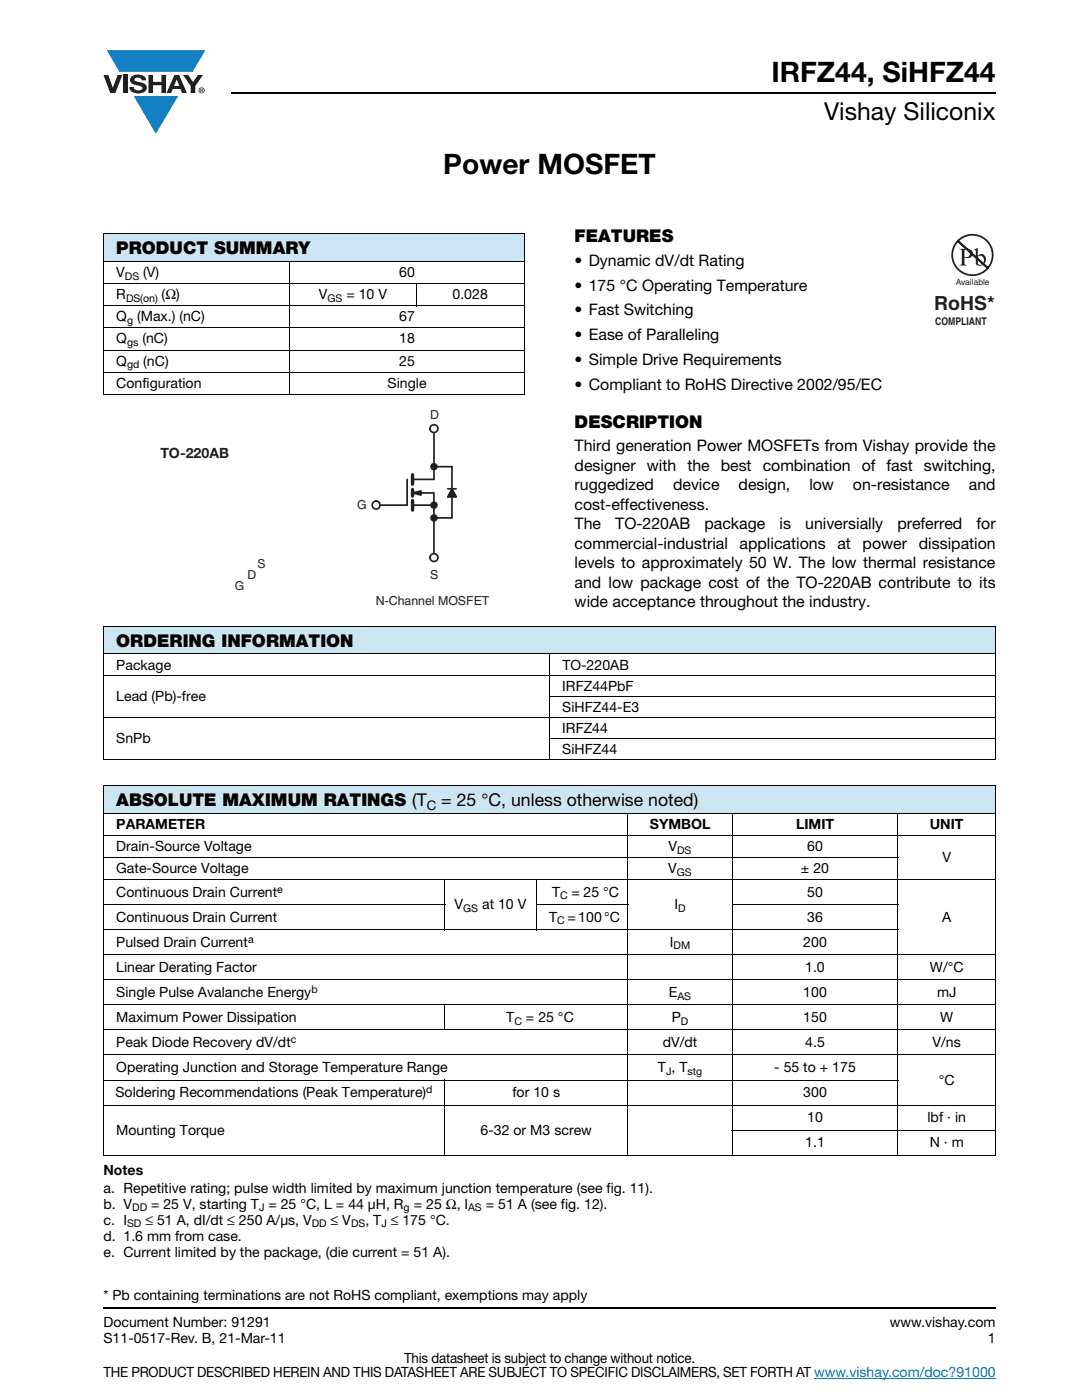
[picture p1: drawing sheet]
<svg xmlns="http://www.w3.org/2000/svg" width="216mm" height="279mm" viewBox="0 0 216 279" stroke-linecap="round" stroke-linejoin="round" font-family="sans-serif">
<defs><g id="words">
<g font-size="5.6">
<text x="153.9" y="16.4">IRFZ44, SiHFZ44</text>
<text x="88.4" y="34.8">Power MOSFET</text>
</g>
<text font-size="4.9" x="164.5" y="24">Vishay Siliconix</text>
<text font-size="3.9" fill="#231f20" x="186.4" y="61.9">RoHS*</text>
<g font-size="3.5">
<text x="23.2" y="50.7">PRODUCT SUMMARY</text>
<text x="114.7" y="48.3">FEATURES</text>
<text x="114.7" y="85.4">DESCRIPTION</text>
<text x="23.2" y="129">ORDERING INFORMATION</text>
<text x="23.2" y="160.9">ABSOLUTE MAXIMUM RATINGS (T</text>
<text x="88.1" y="160.9">= 25 °C, unless otherwise noted)</text>
</g>
<g font-size="3.2">
<text x="114.7" y="53">• Dynamic dV/dt Rating</text>
<text x="114.7" y="58">• 175 °C Operating Temperature</text>
<text x="114.7" y="62.9">• Fast Switching</text>
<text x="114.7" y="67.9">• Ease of Paralleling</text>
<text x="114.7" y="72.8">• Simple Drive Requirements</text>
<text x="114.7" y="77.7">• Compliant to RoHS Directive 2002/95/EC</text>
<text x="114.7" y="90.1">Third generation Power MOSFETs from Vishay provide the</text>
<text x="114.7" y="94">designer with the best combination of fast switching,</text>
<text x="114.7" y="97.9">ruggedized</text>
<text x="114.7" y="101.7">cost-effectiveness.</text>
<text x="134.3" y="97.9">device</text>
<text x="147.4" y="97.9">design,</text>
<text x="161.5" y="97.9">low</text>
<text x="170.2" y="97.9">on-resistance</text>
<text x="193.3" y="97.9">and</text>
<text x="114.7" y="105.6">The</text>
<text x="122.8" y="105.6">TO-220AB</text>
<text x="140.6" y="105.6">package</text>
<text x="155.6" y="105.6">is</text>
<text x="160.7" y="105.6">universially</text>
<text x="179.1" y="105.6">preferred</text>
<text x="194.9" y="105.6">for</text>
<text x="114.7" y="109.5">commercial-industrial</text>
<text x="114.7" y="113.4">levels to approximately 50 W. The low thermal resistance</text>
<text x="147.6" y="109.5">applications</text>
<text x="167.1" y="109.5">at</text>
<text x="172.1" y="109.5">power</text>
<text x="183.3" y="109.5">dissipation</text>
<text x="114.7" y="117.3">and low package cost of the TO-220AB contribute to its</text>
<text x="114.7" y="121.1">wide acceptance throughout the industry.</text>
</g>
<g font-size="2.8">
<text x="23.2" y="59.7">R</text>
<text x="23.2" y="55.3">V</text>
<text x="28.6" y="55.3">(V)</text>
<text x="32.3" y="59.7">(Ω)</text>
<text x="63.6" y="59.7">V</text>
<text x="69.1" y="59.7">= 10 V</text>
<text x="79.7" y="55.3">60</text>
<text x="90.3" y="59.7">0.028</text>
<text x="23.2" y="64.1">Q</text>
<text x="27.3" y="64.1">(Max.) (nC)</text>
<text x="79.7" y="64.1">67</text>
<text x="23.2" y="68.5">Q</text>
<text x="28.4" y="68.5">(nC)</text>
<text x="79.7" y="68.5">18</text>
<text x="23.2" y="77.4">Configuration</text>
<text x="23.2" y="73">Q</text>
<text x="28.6" y="73">(nC)</text>
<text x="77.3" y="77.4">Single</text>
<text x="79.7" y="73">25</text>
<text x="23.2" y="133.6">Package</text>
<text x="112.2" y="137.8">IRFZ44PbF</text>
<text x="112.2" y="133.6">TO-220AB</text>
<text x="23.2" y="139.8">Lead (Pb)-free</text>
<text x="112.2" y="142">SiHFZ44-E3</text>
<text x="23.2" y="148.2">SnPb</text>
<text x="112.2" y="146.2">IRFZ44</text>
<text x="112.2" y="150.4">SiHFZ44</text>
<text x="23.2" y="165.4">PARAMETER</text>
<text x="129.7" y="165.4">SYMBOL</text>
<text x="158.8" y="165.4">LIMIT</text>
<text x="185.5" y="165.4">UNIT</text>
<text x="23.2" y="169.8">Drain-Source Voltage</text>
<text x="133.4" y="169.8">V</text>
<text x="161.1" y="169.8">60</text>
<text x="188" y="172">V</text>
<text x="23.2" y="174.2">Gate-Source Voltage</text>
<text x="23.2" y="179">Continuous Drain Current</text>
<text x="110.2" y="179">T</text>
<text x="114" y="179">= 25 °C</text>
<text x="133.3" y="174.2">V</text>
<text x="159.8" y="174.2">± 20</text>
<text x="161.1" y="179">50</text>
<text x="23.2" y="184">Continuous Drain Current</text>
<text x="90.7" y="181.5">V</text>
<text x="96.2" y="181.5">at 10 V</text>
<text x="109.6" y="184">T</text>
<text x="113.2" y="184">= 100 °C</text>
<text x="134.6" y="181.5">I</text>
<text x="161.1" y="184">36</text>
<text x="188" y="184">A</text>
<text x="23.2" y="189">Pulsed Drain Current</text>
<text x="133.7" y="189">I</text>
<text x="160.3" y="189">200</text>
<text x="23.2" y="194">Linear Derating Factor</text>
<text x="160.7" y="194">1.0</text>
<text x="185.6" y="194">W/°C</text>
<text x="23.2" y="204">Maximum Power Dissipation</text>
<text x="23.2" y="199">Single Pulse Avalanche Energy</text>
<text x="101" y="204">T</text>
<text x="104.9" y="204">= 25 °C</text>
<text x="133.5" y="199">E</text>
<text x="134" y="204">P</text>
<text x="160.3" y="199">100</text>
<text x="160.3" y="204">150</text>
<text x="187" y="199">mJ</text>
<text x="187.6" y="204">W</text>
<text x="23.2" y="209">Peak Diode Recovery dV/dt</text>
<text x="132.2" y="209">dV/dt</text>
<text x="160.7" y="209">4.5</text>
<text x="186.1" y="209">V/ns</text>
<text x="23.2" y="214">Operating Junction and Storage Temperature Range</text>
<text x="131.3" y="214">T , T</text>
<text x="154.5" y="214">- 55 to + 175</text>
<text x="23.1" y="218.9">Soldering Recommendations (Peak Temperature)</text>
<text x="102.3" y="218.9">for 10 s</text>
<text x="160.3" y="218.9">300</text>
<text x="187.3" y="216.5">°C</text>
<text x="23.2" y="226.5">Mounting Torque</text>
<text x="95.9" y="226.5">6-32 or M3 screw</text>
<text x="161.1" y="224">10</text>
<text x="185.1" y="224">lbf · in</text>
<text x="160.7" y="229">1.1</text>
<text x="185.5" y="229">N · m</text>
<text x="20.6" y="234.5">Notes</text>
<text x="20.6" y="238.1">a. Repetitive rating; pulse width limited by maximum junction temperature (see fig. 11).</text>
<text x="20.6" y="244.4">c. I</text>
<text x="20.6" y="241.3">b. V</text>
<text x="29" y="244.4">≤ 51 A, dI/dt ≤ 250 A/μs, V</text>
<text x="30.1" y="241.3">= 25 V, starting T = 25 °C, L = 44 μH, R</text>
<text x="66" y="244.4">≤ V</text>
<text x="72.9" y="244.4">, T ≤ 175 °C.</text>
<text x="82.6" y="241.3">= 25 Ω, I</text>
<text x="96.9" y="241.3">= 51 A (see fig. 12).</text>
<text x="20.6" y="247.6">d. 1.6 mm from case.</text>
<text x="20.6" y="250.8">e. Current limited by the package, (die current = 51 A).</text>
<text x="20.6" y="259.5">* Pb containing terminations are not RoHS compliant, exemptions may apply</text>
<text x="20.6" y="264.9">Document Number: 91291</text>
<text x="20.6" y="268.1">S11-0517-Rev. B, 21-Mar-11</text>
<text x="177.5" y="264.9">www.vishay.com</text>
<text x="197.1" y="268.1">1</text>
<text x="20.6" y="274.8">THE PRODUCT DESCRIBED HEREIN AND THIS DATASHEET ARE SUBJECT TO SPECIFIC DISCLAIMERS, SET FORTH AT www.vishay.com/doc?91000</text>
<text x="80.7" y="272">This datasheet is subject to change without notice.</text>
</g>
<text font-size="2.8" fill="#211e1e" x="32" y="91.4">TO-220AB</text>
<text font-size="2.6" x="85.2" y="161.6">C</text>
<g font-size="2.5" fill="#231f20">
<text x="85.8" y="83.7">D</text>
<text x="71.2" y="101.6">G</text>
<text x="51.4" y="113.3">S</text>
<text x="46.8" y="117.7">G</text>
<text x="49.4" y="115.6">D</text>
<text x="85.8" y="115.5">S</text>
<text x="75" y="120.7">N-Channel MOSFET</text>
</g>
<g font-size="2.1">
<text x="24.9" y="55.8">DS</text>
<text x="25.1" y="60.2">DS(on)</text>
<text x="25.4" y="64.6">g</text>
<text x="65.3" y="60.2">GS</text>
<text x="25.4" y="69">gs</text>
<text x="25.4" y="73.5">gd</text>
<text x="135.1" y="170.3">DS</text>
<text x="55.3" y="178.1">e</text>
<text x="111.8" y="179.5">C</text>
<text x="135.1" y="174.8">GS</text>
<text x="92.4" y="182">GS</text>
<text x="111.2" y="184.5">C</text>
<text x="135.3" y="182">D</text>
<text x="49.5" y="188.1">a</text>
<text x="134.4" y="189.5">DM</text>
<text x="62.1" y="198.1">b</text>
<text x="135.2" y="199.5">AS</text>
<text x="58.1" y="208.1">c</text>
<text x="102.6" y="204.5">C</text>
<text x="135.9" y="204.5">D</text>
<text x="132.9" y="214.5">J</text>
<text x="137.2" y="214.5">stg</text>
<text x="85.1" y="218.1">d</text>
<text x="25.4" y="244.9">SD</text>
<text x="26.4" y="241.8">DD</text>
<text x="51.7" y="241.8">J</text>
<text x="62.2" y="244.9">DD</text>
<text x="70" y="244.9">DS</text>
<text x="76.1" y="244.9">J</text>
<text x="80.5" y="241.8">g</text>
<text x="93.4" y="241.8">AS</text>
</g>
<text font-size="2.1" fill="#231f20" x="186.6" y="64.8">COMPLIANT</text>
<text font-size="1.7" fill="#231f20" x="190.7" y="57">Available</text>
</g></defs>
<g fill="#147fc3">
<path d="M21.3 10h19.7l-2.6 4.4h-1.1h-13.5z"/>
<path d="M26.7 19.2h8.9l-4.5 7.5z"/>
</g>
<g fill="#231f20">
<path d="M20.6 15h1l.9 2.5 1-2.5h.9l-1.4 3.6h-1z"/>
<path d="M24.6 15h.9v3.6h-.9z"/>
<path d="M26.3 15.3a2.1 2.1 0 0 1 2.8 .3l.1 .4h-.9a.79 .79 0 0 0-.7-.5 .79 .79 0 0 0-.8 .4l.3 .3 1 .2a1.08 1.08 0 0 1 1.2 1.1 1.08 1.08 0 0 1-1.1 1.1 1.73 1.73 0 0 1-2.4-1.2h.9a.96 .96 0 0 0 .8 .6 .96 .96 0 0 0 .9-.4 1.31 1.31 0 0 0-1.2-.6 1.03 1.03 0 0 1-1.1-.6 1.03 1.03 0 0 1 .2-1.1z"/>
<path d="M29.6 15h.9v1.3h1.7v-1.3h.9v3.6h-.9v-1.6h-1.7v1.6h-.9z"/>
<path d="M36.5 15h1.1l.9 1.4 1-1.4h1l-1.5 2.2v1.4h-.9v-1.4z"/>
<path d="M35.3 15.8l.5 1.4h-1.1zM34.8 15l-1.6 3.6h1l.3-.8h1.5l.3 .8h1l-1.6-3.6z"/>
<path d="M39.8 18a.46 .46 0 0 1 .9 0 .46 .46 0 0 1-.9 0zM39.6 18a.6 .6 0 0 0 1.2 0 .6 .6 0 0 0-1.2 0z"/>
<path d="M40.1 17.8h.2v.2h-.2zM40 17.7v.7h.1v-.3l.4 .3-.2-.3 .2-.2-.1-.2z"/>
</g>
<path d="M162.4 275.1h36.3" fill="none" stroke="#007ec4" stroke-width=".2"/>
<path d="M46.1 18.6h152.5M20.6 261h178" fill="none" stroke="#000" stroke-width=".36"/>
<path d="M20.6 46.7h84v5.5h-84z" fill="#cce5f3"/>
<g fill="none" stroke="#000" stroke-width=".2">
<path d="M20.6 46.7h84.1M20.6 52.2h84.1M20.6 56.6h84.1M20.6 46.8v27.4M57.8 52.1v26.6M83 56.5v4.6M104.6 46.8v27.4M20.6 61h84.1M20.6 65.4h84.1M20.6 69.8h84.1M20.6 74.3h84.1M20.6 78.7h84.1"/>
<path d="M20.6 74.3v4.3M104.6 74.3v4.3"/>
</g>
<path d="M71.2 81.6h27.2v39.1h-27.2z" fill="#fff"/>
<path d="M82.4 98.4h4.2v12.1M86.6 86.3v9.4h-4.3M82.3 100.8h4.3" fill="none" stroke="#231f20" stroke-width=".34"/>
<path d="M82.3 94.8v1.8" fill="none" stroke="#231f20" stroke-width=".68"/>
<path d="M82.4 98.4l1.6-.4v.8z" fill="#231f20"/>
<path d="M81.2 95.7v5.1h-5.6M82.4 98.4l1.6-.4v.8l-1.5-.4M86.6 93.1h3.6M86.6 103.4h3.6" fill="none" stroke="#231f20" stroke-width=".34"/>
<path d="M82.3 97.7v1.3M82.3 99.9v1.9" fill="none" stroke="#231f20" stroke-width=".68"/>
<circle cx="75.1" cy="100.8" r=".79" fill="#fff"/>
<g fill="none" stroke="#231f20" stroke-width=".34">
<path d="M89.3 97.6h1.7M90.2 93.1v10.3M90.2 97.6l-.9 1.6"/>
<circle cx="75.1" cy="100.8" r=".79"/>
</g>
<path d="M90.2 97.6l.9 1.6h-1.7z" fill="#231f20"/>
<path d="M90.2 97.6l.9 1.6h-1.7" fill="none" stroke="#231f20" stroke-width=".34"/>
<circle cx="86.6" cy="85.5" r=".79" fill="#fff"/>
<circle cx="86.6" cy="85.5" r=".79" fill="none" stroke="#231f20" stroke-width=".34"/>
<circle cx="86.6" cy="111.3" r=".79" fill="#fff"/>
<circle cx="86.6" cy="111.3" r=".79" fill="none" stroke="#231f20" stroke-width=".34"/>
<circle cx="86.6" cy="93.1" r=".58" fill="#231f20"/>
<circle cx="86.6" cy="93.1" r=".58" fill="none" stroke="#231f20" stroke-width=".34"/>
<circle cx="86.6" cy="100.8" r=".58" fill="#231f20"/>
<circle cx="86.6" cy="100.8" r=".58" fill="none" stroke="#231f20" stroke-width=".34"/>
<circle cx="86.6" cy="103.4" r=".58" fill="#231f20"/>
<circle cx="86.6" cy="103.4" r=".58" fill="none" stroke="#231f20" stroke-width=".34"/>
<g fill="#fff">
<path d="M26.6 89h26.4v29.3h-26.4z"/>
<path d="M186.4 46.7h12.1v18.6h-12.1z"/>
</g>
<path d="M191 48.2a4 4 0 0 1 5.7-.4 4 4 0 0 1 .4 5.7l-5.9-5.4 5.9 5.4a4 4 0 0 1-5.7 .4 4 4 0 0 1-.4-5.7z" fill="none" stroke="#231f20" stroke-width=".35"/>
<g fill="#231f20">
<path d="M192.4 49.9v1.3a.75 .75 0 0 0 1.2-.6 .75 .75 0 0 0-1.2-.7zM191.4 49.7a2.81 2.81 0 0 1 2.5 .3 .97 .97 0 0 1 0 1.2 .97 .97 0 0 1-1.2 .3l-.3-.1v1.1l.1 .2 .4 .3h-1.5l.4-.2 .1-.3v-2.3v-.3z"/>
<path d="M195.1 51.3v1.3l.2 .2a.72 .72 0 0 0 .8-.1 .72 .72 0 0 0 .2-.8 .72 .72 0 0 0-.3-.8 .72 .72 0 0 0-.9 .2zM194.3 49.8l.8-.3v1.6a.89 .89 0 0 1 1.1-.4 .89 .89 0 0 1 .5 1.1 1.23 1.23 0 0 1-.7 1.1 1.23 1.23 0 0 1-1.3-.1v-2.7z"/>
</g>
<g fill="#cce5f3">
<path d="M20.6 125h178v5.5h-178z"/>
<path d="M20.6 156.8h178v5.5h-178z"/>
</g>
<g fill="none" stroke="#000" stroke-width=".2">
<path d="M20.6 125h178.1M20.6 130.5h89M20.6 134.7h178.1M20.6 125.1v5.3M20.6 130.6v20.8M109.6 138.9h89.1M109.6 130.4v21.2M109.7 130.5h89M198.6 125.1v9.5M198.6 134.8v16.6M20.6 143.1h178.1M20.6 151.5h178.1"/>
<path d="M20.6 156.8h178.1M20.6 156.9v73.6M109.6 147.3h89.1M198.6 156.9v73.6M20.6 162.3h178.1M20.6 166.7h178.1M20.6 171.1h158.7M20.6 175.5h178.1M88.7 175.5v10.1M107 175.5v10.1M125.3 162.2v68.4M146.1 162.2v68.4"/>
<path d="M179.2 162.2v68.4M20.6 180.6h68.2M20.6 185.5h158.7M20.6 190.5h178.1M20.6 195.5h178.1M106.9 180.6h18.5M146 180.6h33.3M20.6 200.6h178.1M20.6 205.5h178.1M20.6 210.5h178.1M20.6 215.5h158.7M88.7 200.4v5.2"/>
<path d="M88.7 215.5v15.1M20.6 220.6h178.1M20.6 230.5h178.1M146 225.6h52.7"/>
</g>
<use href="#words"/>
</svg>
